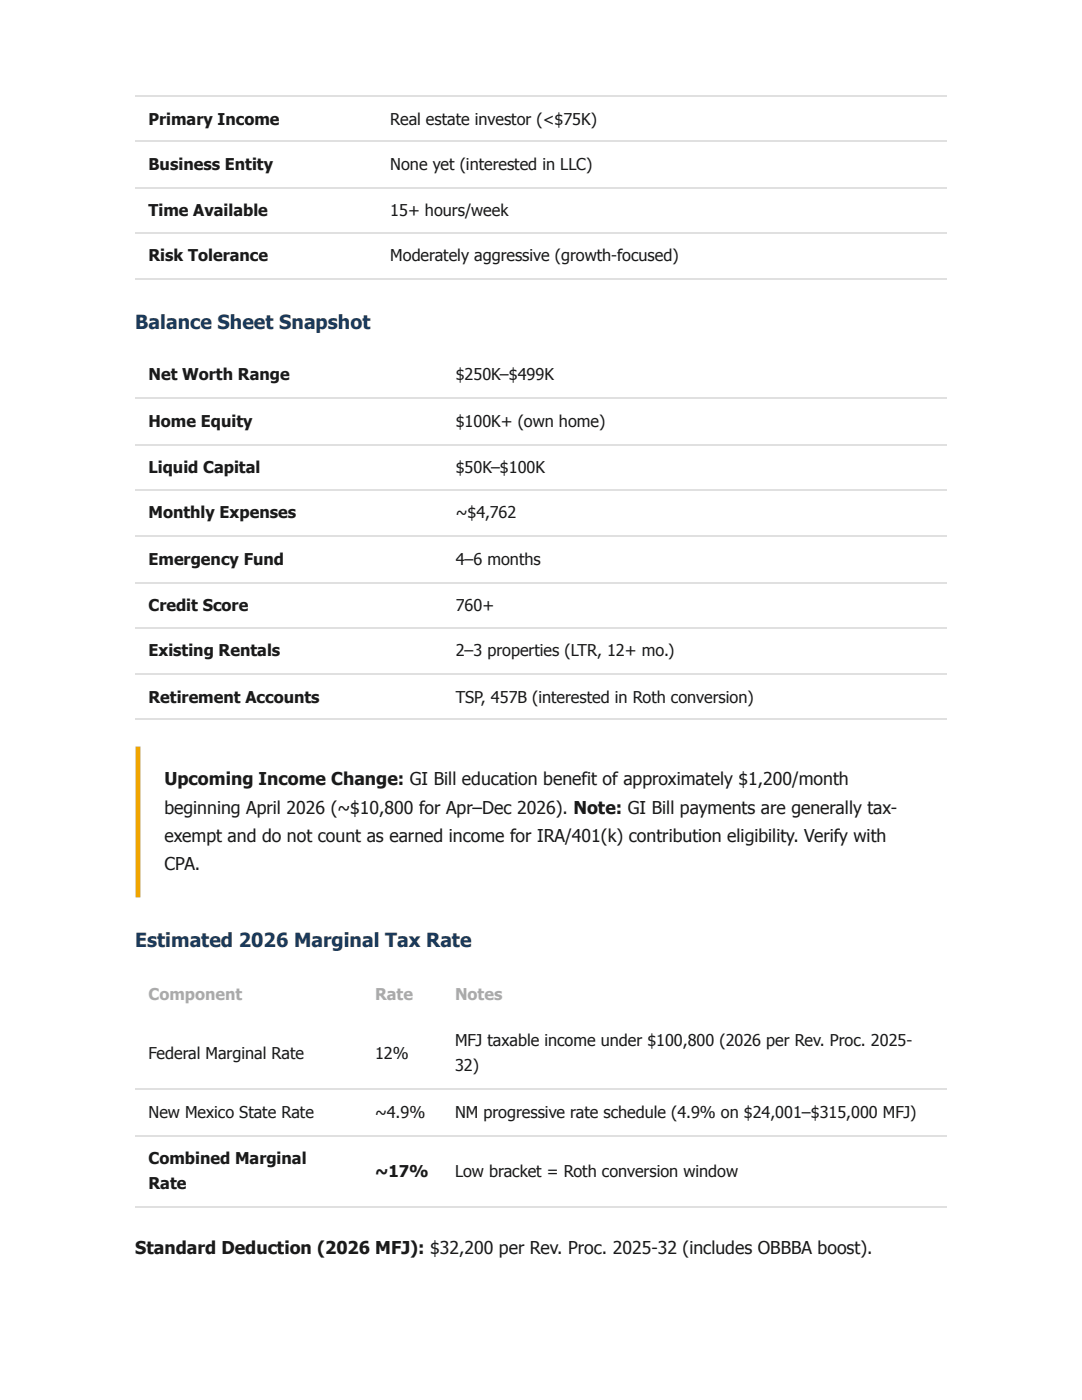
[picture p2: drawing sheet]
<svg xmlns="http://www.w3.org/2000/svg" width="216mm" height="279mm" viewBox="0 0 216 279" stroke-linecap="round" stroke-linejoin="round" font-family="sans-serif">
<defs><g id="words">
<g font-size="3.9" fill="#1a3a5c">
<text x="27" y="65.6">Balance Sheet Snapshot</text>
<text x="27" y="188.9">Estimated 2026 Marginal Tax Rate</text>
</g>
<g font-size="3.5" fill="#1a1a1a">
<text x="32.8" y="156.6">Upcoming Income Change: GI Bill education benefit of approximately $1,200/month</text>
<text x="32.8" y="162.5">beginning April 2026 (~$10,800 for Apr–Dec 2026). Note: GI Bill payments are generally tax-</text>
<text x="32.8" y="168">exempt and do not count as earned income for IRA/401(k) contribution eligibility. Verify with</text>
<text x="32.8" y="173.6">CPA.</text>
<text x="27" y="250.3">Standard Deduction (2026 MFJ): $32,200 per Rev. Proc. 2025-32 (includes OBBBA boost).</text>
</g>
<g font-size="3.2" fill="#1a1a1a">
<text x="29.6" y="24.9">Primary Income</text>
<text x="77.9" y="24.9">Real estate investor (&lt;$75K)</text>
<text x="29.6" y="33.9">Business Entity</text>
<text x="77.9" y="33.9">None yet (interested in LLC)</text>
<text x="29.6" y="43.1">Time Available</text>
<text x="77.9" y="43.1">15+ hours/week</text>
<text x="29.6" y="52.1">Risk Tolerance</text>
<text x="77.9" y="52.1">Moderately aggressive (growth-focused)</text>
<text x="29.6" y="75.9">Net Worth Range</text>
<text x="90.9" y="75.9">$250K–$499K</text>
<text x="29.6" y="85.2">Home Equity</text>
<text x="90.9" y="85.2">$100K+ (own home)</text>
<text x="29.6" y="94.5">Liquid Capital</text>
<text x="90.9" y="94.5">$50K–$100K</text>
<text x="29.6" y="103.5">Monthly Expenses</text>
<text x="90.9" y="103.5">~$4,762</text>
<text x="29.6" y="112.7">Emergency Fund</text>
<text x="90.9" y="112.7">4–6 months</text>
<text x="29.6" y="122">Credit Score</text>
<text x="90.9" y="122">760+</text>
<text x="29.6" y="131">Existing Rentals</text>
<text x="90.9" y="131">2–3 properties (LTR, 12+ mo.)</text>
<text x="29.6" y="140.2">Retirement Accounts</text>
<text x="90.9" y="140.2">TSP, 457B (interested in Roth conversion)</text>
<text x="90.8" y="208.8">MFJ taxable income under $100,800 (2026 per Rev. Proc. 2025-</text>
<text x="29.6" y="211.4">Federal Marginal Rate</text>
<text x="74.8" y="211.4">12%</text>
<text x="90.8" y="213.8">32)</text>
<text x="29.6" y="223">New Mexico State Rate</text>
<text x="74.8" y="223">~4.9%</text>
<text x="90.8" y="223">NM progressive rate schedule (4.9% on $24,001–$315,000 MFJ)</text>
<text x="29.6" y="232.3">Combined Marginal</text>
<text x="29.6" y="237.3">Rate</text>
<text x="74.8" y="234.9">~17%</text>
<text x="90.8" y="234.9">Low bracket = Roth conversion window</text>
</g>
<g font-size="3.2" fill="#ababab">
<text x="29.6" y="199.5">Component</text>
<text x="74.8" y="199.5">Rate</text>
<text x="90.8" y="199.5">Notes</text>
</g>
</g></defs>
<path d="M27 19.2h161.9M27 28.2h161.9M27 37.4h161.9M27 46.4h161.9M27 55.7h161.9" fill="none" stroke="#e0e0e0" stroke-width=".26"/>
<g fill="#fff">
<path d="M27 79.6h61.4v9h-61.4z"/>
<path d="M88.4 79.6h100.5v9h-100.5z"/>
<path d="M27 97.9h61.4v9h-61.4z"/>
<path d="M88.4 97.9h100.5v9h-100.5z"/>
<path d="M27 116.2h61.4v9.2h-61.4z"/>
<path d="M88.4 116.2h100.5v9.2h-100.5z"/>
<path d="M27 134.4h61.4v9.3h-61.4z"/>
<path d="M88.4 134.4h100.5v9.3h-100.5z"/>
</g>
<path d="M27 79.5h161.9M27 88.8h161.9M27 97.8h161.9M27 107h161.9M27 116.3h161.9M27 125.3h161.9M27 134.5h161.9M27 143.5h161.9" fill="none" stroke="#e0e0e0" stroke-width=".26"/>
<path d="M27.5 149h159.8a1.59 1.59 0 0 1 1.6 1.5v27a1.59 1.59 0 0 1-1.6 1.6h-159.8z" fill="#fff"/>
<path d="M27 149h1v30.1h-1z" fill="#f0a500"/>
<g fill="#fff">
<path d="M27 193.7h45.2v9.5h-45.2z"/>
<path d="M72.2 193.7h15.9v9.5h-15.9z"/>
<path d="M88.1 193.7h100.8v9.5h-100.8z"/>
<path d="M27 203.2h45.2v14.3h-45.2z"/>
<path d="M72.2 203.2h15.9v14.3h-15.9z"/>
<path d="M88.1 203.2h100.8v14.3h-100.8z"/>
<path d="M27 226.5h45.2v14.3h-45.2z"/>
<path d="M72.2 226.5h15.9v14.3h-15.9z"/>
<path d="M88.1 226.5h100.8v14.3h-100.8z"/>
</g>
<path d="M27 217.4h161.9M27 226.6h161.9M27 240.9h161.9" fill="none" stroke="#e0e0e0" stroke-width=".26"/>
<use href="#words"/>
</svg>
